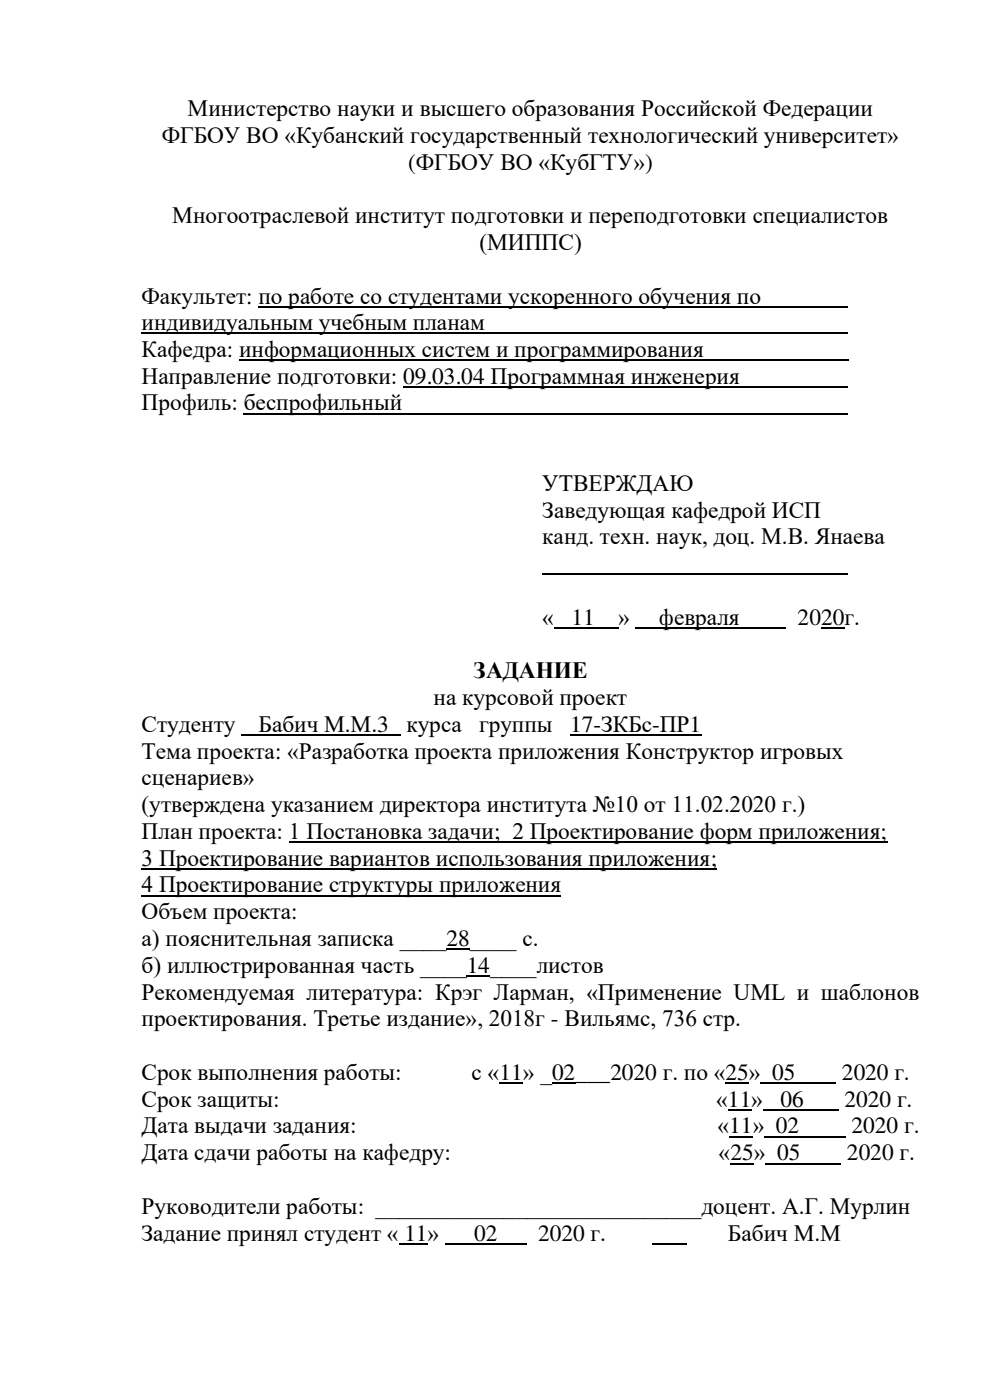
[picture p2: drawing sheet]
<svg xmlns="http://www.w3.org/2000/svg" width="210mm" height="297mm" viewBox="0 0 210 297" stroke-linecap="round" stroke-linejoin="round" font-family="sans-serif">
<defs><g id="words">
<g font-size="5">
<text x="39.8" y="24.6">Министерство науки и высшего образования Российской Федерации</text>
<text x="34.3" y="30.3">ФГБОУ ВО «Кубанский государственный технологический университет»</text>
<text x="86.6" y="36">(ФГБОУ ВО «КубГТУ»)</text>
<text x="36.5" y="47.3">Многоотраслевой институт подготовки и переподготовки специалистов</text>
<text x="101.7" y="53">(МИППС)</text>
<text x="30" y="64.4">Факультет: по работе со студентами ускоренного обучения по</text>
<text x="30" y="70.1">индивидуальным учебным планам</text>
<text x="30" y="75.7">Кафедра: информационных систем и программирования</text>
<text x="30" y="81.4">Направление подготовки: 09.03.04 Программная инженерия</text>
<text x="30" y="87.1">Профиль: беспрофильный</text>
<text x="115" y="104.2">УТВЕРЖДАЮ</text>
<text x="115" y="109.8">Заведующая кафедрой ИСП</text>
<text x="115" y="115.5">канд. техн. наук, доц. М.В. Янаева</text>
<text x="115" y="132.5">«</text>
<text x="121.2" y="132.5">11</text>
<text x="131.1" y="132.5">»</text>
<text x="139.8" y="132.5">февраля</text>
<text x="169.2" y="132.5">2020г.</text>
<text x="100.5" y="143.9">ЗАДАНИЕ</text>
<text x="92" y="149.6">на курсовой проект</text>
<text x="30" y="155.3">Студенту</text>
<text x="54.9" y="155.3">Бабич М.М.3</text>
<text x="86.2" y="155.3">курса</text>
<text x="101.7" y="155.3">группы</text>
<text x="120.9" y="155.3">17-ЗКБс-ПР1</text>
<text x="30" y="160.9">Тема проекта: «Разработка проекта приложения Конструктор игровых</text>
<text x="30" y="166.6">сценариев»</text>
<text x="30" y="172.3">(утверждена указанием директора института №10 от 11.02.2020 г.)</text>
<text x="30" y="178">План проекта: 1 Постановка задачи; 2 Проектирование форм приложения;</text>
<text x="30" y="183.7">3 Проектирование вариантов использования приложения;</text>
<text x="30" y="189.3">4 Проектирование структуры приложения</text>
<text x="30" y="195">Объем проекта:</text>
<text x="30" y="200.7">а) пояснительная записка ____28____ с.</text>
<text x="30" y="206.4">б) иллюстрированная часть ____14____листов</text>
<text x="30" y="212.1">Рекомендуемая литература: Крэг Ларман, «Применение UML и шаблонов</text>
<text x="30" y="217.7">проектирования. Третье издание», 2018г - Вильямс, 736 стр.</text>
<text x="30" y="229.1">Срок выполнения работы:</text>
<text x="100" y="229.1">с «11» _02___2020 г. по «25» 05</text>
<text x="178.6" y="229.1">2020 г.</text>
<text x="30" y="234.8">Срок защиты:</text>
<text x="151.9" y="234.8">«11»</text>
<text x="165.6" y="234.8">06</text>
<text x="179.2" y="234.8">2020 г.</text>
<text x="30" y="240.4">Дата выдачи задания:</text>
<text x="152.2" y="240.4">«11» 02</text>
<text x="180.6" y="240.4">2020 г.</text>
<text x="30" y="246.2">Дата сдачи работы на кафедру:</text>
<text x="152.4" y="246.2">«25» 05</text>
<text x="179.7" y="246.2">2020 г.</text>
<text x="30" y="257.5">Руководители работы: ____________________________доцент. А.Г. Мурлин</text>
<text x="30" y="263.2">Задание принял студент « 11»</text>
<text x="100.6" y="263.2">02</text>
<text x="114.2" y="263.2">2020 г.</text>
<text x="154.4" y="263.2">Бабич М.М</text>
</g>
</g></defs>
<g fill="none" stroke="#000" stroke-width=".25">
<path d="M30 70.7h149.9M50.7 76.4h129.2M54.8 65.1h125.1M51.7 87.8h128.2M85.5 82.1h94.4M115 121.9h64.9M117.5 133.2h13.6M134.9 133.2h31.8M174.2 133.2h5M51.2 155.9h33.8M120.9 155.9h27.9M61.3 178.7h126.9"/>
<path d="M30 184.3h122.2M30 190h89M94.7 201.4h5M99 207h5M105.9 229.8h5M117.1 229.8h5M153.9 229.8h5M154.4 235.5h5M161.4 229.8h16M161.9 235.5h16M154.7 241.1h5M155 246.8h4.9"/>
<path d="M162.2 241.1h17.2M162.4 246.8h16M84.6 263.9h6.1M94.4 263.9h17.3M138.4 263.9h7.4"/>
</g>
<use href="#words"/>
</svg>
